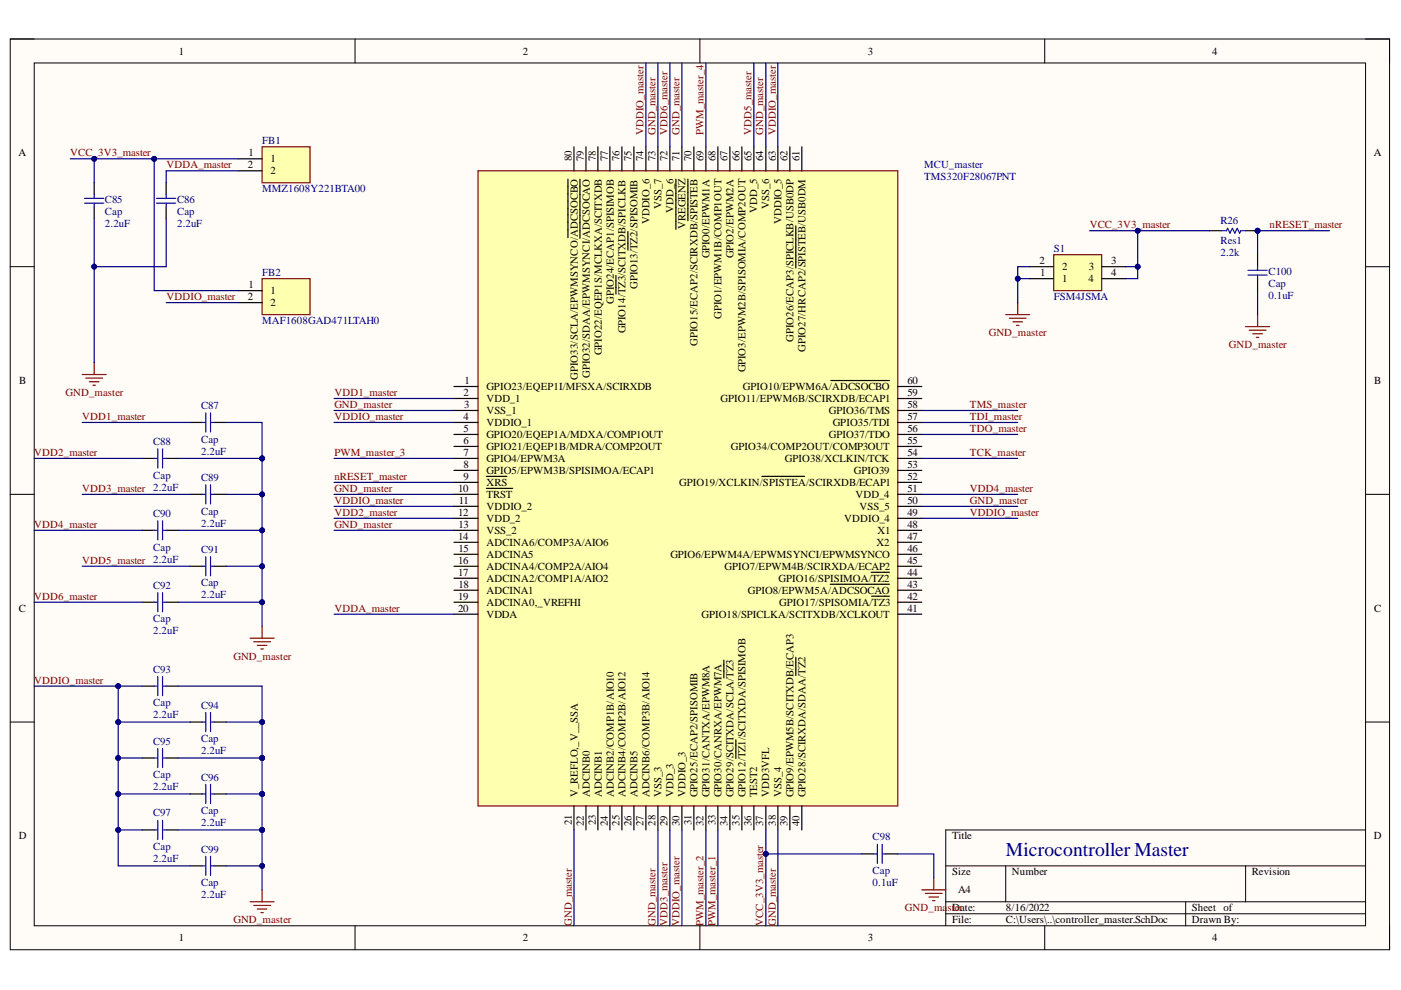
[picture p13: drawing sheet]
<svg xmlns="http://www.w3.org/2000/svg" width="297mm" height="210mm" viewBox="0 0 297 210" stroke-linecap="round" stroke-linejoin="round" font-family="sans-serif">
<defs><g id="words">
<text font-size="4.1" fill="#000080" x="213.3" y="181.4">Microcontroller Master</text>
<g font-size="2.3">
<text x="37.9" y="11.6">1</text>
<text x="110.8" y="11.6">2</text>
<text x="184" y="11.6">3</text>
<text x="257" y="11.6">4</text>
<text x="3.9" y="33.1">A</text>
<text x="52.5" y="35.7">2</text>
<text x="52.7" y="33.1">1</text>
<text x="57.4" y="34.4">1</text>
<text x="121.2" y="34.1" transform="rotate(-90 121.2 34.1)">80</text>
<text x="123.8" y="34.1" transform="rotate(-90 123.8 34.1)">79</text>
<text x="126.3" y="34.1" transform="rotate(-90 126.3 34.1)">78</text>
<text x="128.8" y="34.1" transform="rotate(-90 128.8 34.1)">77</text>
<text x="131.4" y="34.1" transform="rotate(-90 131.4 34.1)">76</text>
<text x="133.9" y="34.1" transform="rotate(-90 133.9 34.1)">75</text>
<text x="136.5" y="34.1" transform="rotate(-90 136.5 34.1)">74</text>
<text x="139" y="34.1" transform="rotate(-90 139 34.1)">73</text>
<text x="141.5" y="34.1" transform="rotate(-90 141.5 34.1)">72</text>
<text x="144.1" y="34.1" transform="rotate(-90 144.1 34.1)">71</text>
<text x="146.6" y="34.1" transform="rotate(-90 146.6 34.1)">70</text>
<text x="149.1" y="34.1" transform="rotate(-90 149.1 34.1)">69</text>
<text x="151.7" y="34.1" transform="rotate(-90 151.7 34.1)">68</text>
<text x="154.2" y="34.1" transform="rotate(-90 154.2 34.1)">67</text>
<text x="156.8" y="34.1" transform="rotate(-90 156.8 34.1)">66</text>
<text x="159.3" y="34.1" transform="rotate(-90 159.3 34.1)">65</text>
<text x="161.8" y="34.1" transform="rotate(-90 161.8 34.1)">64</text>
<text x="164.5" y="34.1" transform="rotate(-90 164.5 34.1)">63</text>
<text x="167" y="34.1" transform="rotate(-90 167 34.1)">62</text>
<text x="169.5" y="34.1" transform="rotate(-90 169.5 34.1)">61</text>
<text x="291.3" y="33.1">A</text>
<text x="57.4" y="36.9">2</text>
<text x="137.7" y="47.6" transform="rotate(-90 137.7 47.6)">VDDIO_6</text>
<text x="140.3" y="44.4" transform="rotate(-90 140.3 44.4)">VSS_7</text>
<text x="142.8" y="45.1" transform="rotate(-90 142.8 45.1)">VDD_6</text>
<text x="160.6" y="45.1" transform="rotate(-90 160.6 45.1)">VDD_5</text>
<text x="163.1" y="44.4" transform="rotate(-90 163.1 44.4)">VSS_6</text>
<text x="165.7" y="47.5" transform="rotate(-90 165.7 47.5)">VDDIO_5</text>
<text x="145.3" y="48.6" transform="rotate(-90 145.3 48.6)">VREGENZ</text>
<text x="150.4" y="54.8" transform="rotate(-90 150.4 54.8)">GPIO0/EPWM1A</text>
<text x="155.5" y="54.8" transform="rotate(-90 155.5 54.8)">GPIO2/EPWM2A</text>
<text x="220.4" y="56">2</text>
<text x="220.5" y="58.6">1</text>
<text x="225.2" y="59.8">1</text>
<text x="225.2" y="57.3">2</text>
<text x="230.8" y="59.8">4</text>
<text x="230.9" y="57.3">3</text>
<text x="235.6" y="56">3</text>
<text x="235.6" y="58.6">4</text>
<text x="52.5" y="63.6">2</text>
<text x="52.7" y="61.1">1</text>
<text x="57.4" y="62.4">1</text>
<text x="57.4" y="64.9">2</text>
<text x="130.1" y="64.4" transform="rotate(-90 130.1 64.4)">GPIO24/ECAP1/SPISIMOB</text>
<text x="135.2" y="61.3" transform="rotate(-90 135.2 61.3)">GPIO13/TZ2/SPISOMIB</text>
<text x="132.6" y="70.7" transform="rotate(-90 132.6 70.7)">GPIO14/TZ3/SCITXDB/SPICLKB</text>
<text x="153" y="67.6" transform="rotate(-90 153 67.6)">GPIO1/EPWM1B/COMP1OUT</text>
<text x="127.6" y="75.3" transform="rotate(-90 127.6 75.3)">GPIO22/EQEP1S/MCLKXA/SCITXDB</text>
<text x="147.9" y="73.3" transform="rotate(-90 147.9 73.3)">GPIO15/ECAP2/SCIRXDB/SPISTEB</text>
<text x="168.3" y="72.4" transform="rotate(-90 168.3 72.4)">GPIO26/ECAP3/SPICLKB/USB0DP</text>
<text x="170.8" y="74.6" transform="rotate(-90 170.8 74.6)">GPIO27/HRCAP2/SPISTEB/USB0DM</text>
<text x="4.1" y="81.4">B</text>
<text x="98.3" y="83.9">2</text>
<text x="98.5" y="81.4">1</text>
<text x="103.1" y="82.7">GPIO23/EQEP1I/MFSXA/SCIRXDB</text>
<text x="122.5" y="80.5" transform="rotate(-90 122.5 80.5)">GPIO33/SCLA/EPWMSYNCO/ADCSOCBO</text>
<text x="125" y="80.1" transform="rotate(-90 125 80.1)">GPIO32/SDAA/EPWMSYNCI/ADCSOCAO</text>
<text x="157.5" y="82.7">GPIO10/EPWM6A/ADCSOCBO</text>
<text x="158" y="78.9" transform="rotate(-90 158 78.9)">GPIO3/EPWM2B/SPISOMIA/COMP2OUT</text>
<text x="192.4" y="81.4">60</text>
<text x="192.4" y="83.9">59</text>
<text x="291.4" y="81.4">B</text>
<text x="98.3" y="89">4</text>
<text x="98.4" y="86.5">3</text>
<text x="103.1" y="85.2">VDD_1</text>
<text x="103.1" y="87.7">VSS_1</text>
<text x="152.8" y="85.2">GPIO11/EPWM6B/SCIRXDB/ECAP1</text>
<text x="175.7" y="87.7">GPIO36/TMS</text>
<text x="192.4" y="86.5">58</text>
<text x="192.4" y="89">57</text>
<text x="98.3" y="91.5">5</text>
<text x="98.3" y="94.2">6</text>
<text x="103.1" y="90.3">VDDIO_1</text>
<text x="103.1" y="92.9">GPIO20/EQEP1A/MDXA/COMP1OUT</text>
<text x="103.1" y="95.4">GPIO21/EQEP1B/MDRA/COMP2OUT</text>
<text x="155" y="95.4">GPIO34/COMP2OUT/COMP3OUT</text>
<text x="175.7" y="92.9">GPIO37/TDO</text>
<text x="176.6" y="90.3">GPIO35/TDI</text>
<text x="192.4" y="91.5">56</text>
<text x="192.4" y="94.2">55</text>
<text x="98.3" y="96.7">7</text>
<text x="98.3" y="99.2">8</text>
<text x="98.3" y="101.8">9</text>
<text x="103.1" y="98">GPIO4/EPWM3A</text>
<text x="103.1" y="100.5">GPIO5/EPWM3B/SPISIMOA/ECAP1</text>
<text x="166.4" y="98">GPIO38/XCLKIN/TCK</text>
<text x="181" y="100.5">GPIO39</text>
<text x="192.4" y="96.7">54</text>
<text x="192.4" y="99.2">53</text>
<text x="192.4" y="101.8">52</text>
<text x="97.1" y="104.3">10</text>
<text x="97.3" y="106.8">11</text>
<text x="103.1" y="103">XRS</text>
<text x="103.1" y="105.6">TRST</text>
<text x="144" y="103">GPIO19/XCLKIN/SPISTEA/SCIRXDB/ECAP1</text>
<text x="181.4" y="105.6">VDD_4</text>
<text x="192.4" y="104.3">51</text>
<text x="192.4" y="106.8">50</text>
<text x="97.1" y="109.4">12</text>
<text x="97.2" y="111.9">13</text>
<text x="103.1" y="108.1">VDDIO_2</text>
<text x="103.1" y="110.6">VDD_2</text>
<text x="103.1" y="113.2">VSS_2</text>
<text x="179" y="110.6">VDDIO_4</text>
<text x="182.2" y="108.1">VSS_5</text>
<text x="186" y="113.2">X1</text>
<text x="192.4" y="109.4">49</text>
<text x="192.4" y="111.9">48</text>
<text x="97.1" y="114.4">14</text>
<text x="97.1" y="119.5">16</text>
<text x="97.2" y="117">15</text>
<text x="103.1" y="115.7">ADCINA6/COMP3A/AIO6</text>
<text x="103.1" y="118.3">ADCINA5</text>
<text x="142.1" y="118.3">GPIO6/EPWM4A/EPWMSYNCI/EPWMSYNCO</text>
<text x="185.9" y="115.7">X2</text>
<text x="192.4" y="114.4">47</text>
<text x="192.4" y="117">46</text>
<text x="192.4" y="119.5">45</text>
<text x="97.1" y="122.1">17</text>
<text x="97.2" y="124.6">18</text>
<text x="103.1" y="120.8">ADCINA4/COMP2A/AIO4</text>
<text x="103.1" y="123.3">ADCINA2/COMP1A/AIO2</text>
<text x="103.1" y="125.9">ADCINA1</text>
<text x="153.6" y="120.8">GPIO7/EPWM4B/SCIRXDA/ECAP2</text>
<text x="158.5" y="125.9">GPIO8/EPWM5A/ADCSOCAO</text>
<text x="165.1" y="123.3">GPIO16/SPISIMOA/TZ2</text>
<text x="192.4" y="122.1">44</text>
<text x="192.4" y="124.6">43</text>
<text x="4" y="129.7">C</text>
<text x="97.1" y="127.1">19</text>
<text x="97.1" y="129.7">20</text>
<text x="103.1" y="128.4">ADCINA0,_VREFHI</text>
<text x="103.1" y="130.9">VDDA</text>
<text x="148.7" y="130.9">GPIO18/SPICLKA/SCITXDB/XCLKOUT</text>
<text x="165.2" y="128.4">GPIO17/SPISOMIA/TZ3</text>
<text x="192.4" y="127.1">42</text>
<text x="192.4" y="129.7">41</text>
<text x="291.4" y="129.7">C</text>
<text x="122.5" y="169.1" transform="rotate(-90 122.5 169.1)">V_REFLO,_V__SSA</text>
<text x="125" y="169.1" transform="rotate(-90 125 169.1)">ADCINB0</text>
<text x="127.6" y="169.1" transform="rotate(-90 127.6 169.1)">ADCINB1</text>
<text x="130.1" y="169.1" transform="rotate(-90 130.1 169.1)">ADCINB2/COMP1B/AIO10</text>
<text x="132.6" y="169.1" transform="rotate(-90 132.6 169.1)">ADCINB4/COMP2B/AIO12</text>
<text x="135.2" y="169.1" transform="rotate(-90 135.2 169.1)">ADCINB5</text>
<text x="137.7" y="169.1" transform="rotate(-90 137.7 169.1)">ADCINB6/COMP3B/AIO14</text>
<text x="140.3" y="169.1" transform="rotate(-90 140.3 169.1)">VSS_3</text>
<text x="142.8" y="169.1" transform="rotate(-90 142.8 169.1)">VDD_3</text>
<text x="145.3" y="169.1" transform="rotate(-90 145.3 169.1)">VDDIO_3</text>
<text x="147.9" y="169.1" transform="rotate(-90 147.9 169.1)">GPIO25/ECAP2/SPISOMIB</text>
<text x="150.4" y="169.1" transform="rotate(-90 150.4 169.1)">GPIO31/CANTXA/EPWM8A</text>
<text x="153" y="169.1" transform="rotate(-90 153 169.1)">GPIO30/CANRXA/EPWM7A</text>
<text x="155.5" y="169.1" transform="rotate(-90 155.5 169.1)">GPIO29/SCITXDA/SCLA/TZ3</text>
<text x="158" y="169.1" transform="rotate(-90 158 169.1)">GPIO12/TZ1/SCITXDA/SPISIMOB</text>
<text x="160.6" y="169.1" transform="rotate(-90 160.6 169.1)">TEST2</text>
<text x="163.1" y="169.1" transform="rotate(-90 163.1 169.1)">VDD3VFL</text>
<text x="165.7" y="169.1" transform="rotate(-90 165.7 169.1)">VSS_4</text>
<text x="168.3" y="169.1" transform="rotate(-90 168.3 169.1)">GPIO9/EPWM5B/SCITXDB/ECAP3</text>
<text x="170.8" y="169.1" transform="rotate(-90 170.8 169.1)">GPIO28/SCIRXDA/SDAA/TZ2</text>
<text x="4" y="177.9">D</text>
<text x="121.2" y="174.9" transform="rotate(-90 121.2 174.9)">21</text>
<text x="123.8" y="175.1" transform="rotate(-90 123.8 175.1)">22</text>
<text x="126.3" y="175" transform="rotate(-90 126.3 175)">23</text>
<text x="128.8" y="175.1" transform="rotate(-90 128.8 175.1)">24</text>
<text x="131.4" y="175.1" transform="rotate(-90 131.4 175.1)">25</text>
<text x="133.9" y="175.1" transform="rotate(-90 133.9 175.1)">26</text>
<text x="136.5" y="175.1" transform="rotate(-90 136.5 175.1)">27</text>
<text x="139" y="175.1" transform="rotate(-90 139 175.1)">28</text>
<text x="141.5" y="175.1" transform="rotate(-90 141.5 175.1)">29</text>
<text x="144.1" y="175.1" transform="rotate(-90 144.1 175.1)">30</text>
<text x="146.6" y="174.9" transform="rotate(-90 146.6 174.9)">31</text>
<text x="149.1" y="175.1" transform="rotate(-90 149.1 175.1)">32</text>
<text x="151.7" y="175" transform="rotate(-90 151.7 175)">33</text>
<text x="154.2" y="175.1" transform="rotate(-90 154.2 175.1)">34</text>
<text x="156.8" y="175.1" transform="rotate(-90 156.8 175.1)">35</text>
<text x="159.3" y="175.1" transform="rotate(-90 159.3 175.1)">36</text>
<text x="161.8" y="175.1" transform="rotate(-90 161.8 175.1)">37</text>
<text x="164.5" y="175.1" transform="rotate(-90 164.5 175.1)">38</text>
<text x="167" y="175.1" transform="rotate(-90 167 175.1)">39</text>
<text x="169.5" y="175.1" transform="rotate(-90 169.5 175.1)">40</text>
<text x="201.9" y="177.9">Title</text>
<text x="291.3" y="177.9">D</text>
<text x="201.9" y="185.6">Size</text>
<text x="214.5" y="185.6">Number</text>
<text x="265.4" y="185.6">Revision</text>
<text x="203.1" y="189.4">A4</text>
<text x="201.9" y="195.8">File:</text>
<text x="213.3" y="193.2">8/16/2022</text>
<text x="213.3" y="195.8">C:\Users\..\controller_master.SchDoc</text>
<text x="252.7" y="193.2">Sheet of</text>
<text x="252.7" y="195.8">Drawn By:</text>
<text x="37.9" y="199.6">1</text>
<text x="110.8" y="199.6">2</text>
<text x="184" y="199.6">3</text>
<text x="257" y="199.6">4</text>
</g>
<g font-size="2.3" fill="#800000">
<text x="136.5" y="28.6" transform="rotate(-90 136.5 28.6)">VDDIO_master</text>
<text x="139" y="28.6" transform="rotate(-90 139 28.6)">GND_master</text>
<text x="141.5" y="28.6" transform="rotate(-90 141.5 28.6)">VDD6_master</text>
<text x="144.1" y="28.6" transform="rotate(-90 144.1 28.6)">GND_master</text>
<text x="149.1" y="28.6" transform="rotate(-90 149.1 28.6)">PWM_master_4</text>
<text x="159.3" y="28.6" transform="rotate(-90 159.3 28.6)">VDD5_master</text>
<text x="161.8" y="28.6" transform="rotate(-90 161.8 28.6)">GND_master</text>
<text x="164.5" y="28.6" transform="rotate(-90 164.5 28.6)">VDDIO_master</text>
<text x="14.9" y="33.1">VCC_3V3_master</text>
<text x="35.3" y="35.7">VDDA_master</text>
<text x="231" y="48.3">VCC_3V3_master</text>
<text x="269.2" y="48.3">nRESET_master</text>
<text x="35.3" y="63.6">VDDIO_master</text>
<text x="209.6" y="71.3">GND_master</text>
<text x="260.6" y="73.8">GND_master</text>
<text x="13.9" y="83.9">GND_master</text>
<text x="70.9" y="83.9">VDD1_master</text>
<text x="17.4" y="89">VDD1_master</text>
<text x="70.9" y="89">VDDIO_master</text>
<text x="70.9" y="86.5">GND_master</text>
<text x="205.7" y="86.5">TMS_master</text>
<text x="205.7" y="89">TDI_master</text>
<text x="205.7" y="91.5">TDO_master</text>
<text x="7.3" y="96.7">VDD2_master</text>
<text x="70.9" y="101.8">nRESET_master</text>
<text x="70.9" y="96.7">PWM_master_3</text>
<text x="205.7" y="96.7">TCK_master</text>
<text x="17.4" y="104.3">VDD3_master</text>
<text x="70.9" y="106.8">VDDIO_master</text>
<text x="70.9" y="104.3">GND_master</text>
<text x="205.7" y="106.8">GND_master</text>
<text x="205.7" y="104.3">VDD4_master</text>
<text x="7.3" y="111.9">VDD4_master</text>
<text x="70.9" y="109.4">VDD2_master</text>
<text x="70.9" y="111.9">GND_master</text>
<text x="205.7" y="109.4">VDDIO_master</text>
<text x="17.4" y="119.5">VDD5_master</text>
<text x="7.3" y="127.1">VDD6_master</text>
<text x="70.9" y="129.7">VDDA_master</text>
<text x="49.5" y="139.9">GND_master</text>
<text x="7.3" y="145">VDDIO_master</text>
<text x="49.5" y="195.8">GND_master</text>
<text x="121.2" y="196.3" transform="rotate(-90 121.2 196.3)">GND_master</text>
<text x="139" y="196.3" transform="rotate(-90 139 196.3)">GND_master</text>
<text x="141.5" y="196.3" transform="rotate(-90 141.5 196.3)">VDD3_master</text>
<text x="144.1" y="196.3" transform="rotate(-90 144.1 196.3)">VDDIO_master</text>
<text x="149.1" y="196.3" transform="rotate(-90 149.1 196.3)">PWM_master_2</text>
<text x="151.7" y="196.3" transform="rotate(-90 151.7 196.3)">PWM_master_1</text>
<text x="161.8" y="196.3" transform="rotate(-90 161.8 196.3)">VCC_3V3_master</text>
<text x="164.5" y="196.3" transform="rotate(-90 164.5 196.3)">GND_master</text>
<text x="191.9" y="193.2">GND_mastDate:</text>
<text x="202.5" y="193.2">er</text>
</g>
<g font-size="2.3" fill="#000080">
<text x="55.6" y="30.6">FB1</text>
<text x="195.9" y="35.7">MCU_master</text>
<text x="55.6" y="40.7">MMZ1608Y221BTA00</text>
<text x="195.9" y="38.2">TMS320F28067PNT</text>
<text x="22.2" y="43">C85</text>
<text x="22.2" y="45.6">Cap</text>
<text x="37.6" y="43">C86</text>
<text x="37.6" y="45.6">Cap</text>
<text x="258.8" y="47.6">R26</text>
<text x="22.2" y="48.1">2.2uF</text>
<text x="37.6" y="48.1">2.2uF</text>
<text x="223.4" y="53.5">S1</text>
<text x="258.8" y="51.7">Res1</text>
<text x="55.6" y="58.6">FB2</text>
<text x="258.8" y="54.3">2.2k</text>
<text x="268.9" y="58.3">C100</text>
<text x="223.4" y="63.6">FSM4JSMA</text>
<text x="268.9" y="63.4">0.1uF</text>
<text x="268.9" y="60.9">Cap</text>
<text x="55.6" y="68.7">MAF1608GAD471LTAH0</text>
<text x="42.6" y="86.7">C87</text>
<text x="32.5" y="94.4">C88</text>
<text x="42.6" y="93.9">Cap</text>
<text x="32.5" y="101.5">Cap</text>
<text x="42.6" y="96.4">2.2uF</text>
<text x="32.5" y="104.1">2.2uF</text>
<text x="42.6" y="102">C89</text>
<text x="32.5" y="109.6">C90</text>
<text x="42.6" y="111.7">2.2uF</text>
<text x="42.6" y="109.1">Cap</text>
<text x="32.5" y="119.3">2.2uF</text>
<text x="32.5" y="116.7">Cap</text>
<text x="42.6" y="117.2">C91</text>
<text x="32.5" y="124.8">C92</text>
<text x="42.6" y="124.3">Cap</text>
<text x="32.5" y="131.9">Cap</text>
<text x="42.6" y="126.9">2.2uF</text>
<text x="32.5" y="134.5">2.2uF</text>
<text x="32.5" y="142.7">C93</text>
<text x="32.5" y="149.8">Cap</text>
<text x="32.5" y="152.3">2.2uF</text>
<text x="42.6" y="150.3">C94</text>
<text x="32.5" y="157.9">C95</text>
<text x="42.6" y="159.9">2.2uF</text>
<text x="42.6" y="157.4">Cap</text>
<text x="32.5" y="167.5">2.2uF</text>
<text x="32.5" y="165">Cap</text>
<text x="42.6" y="165.5">C96</text>
<text x="32.5" y="173.1">C97</text>
<text x="42.6" y="172.6">Cap</text>
<text x="42.6" y="175.1">2.2uF</text>
<text x="185" y="178.2">C98</text>
<text x="32.5" y="182.8">2.2uF</text>
<text x="32.5" y="180.3">Cap</text>
<text x="42.6" y="180.8">C99</text>
<text x="185" y="185.4">Cap</text>
<text x="42.6" y="190.4">2.2uF</text>
<text x="42.6" y="187.9">Cap</text>
<text x="185" y="187.9">0.1uF</text>
</g>
</g></defs>
<path d="M2.2 8.3h292.4v193.1h-292.4z" fill-rule="evenodd" fill="#fffcf8"/>
<path d="M2.2 8.3h292.4v193.1h-292.4z" fill="none" stroke="#000" stroke-width=".21"/>
<path d="M7.3 13.4h282.2v182.9h-282.2z" fill-rule="evenodd" fill="#fffcf8"/>
<g fill="none" stroke="#000" stroke-width=".21">
<path d="M2.2 8.3h5.1M7.3 13.4h282.2v182.9h-282.2zM75.3 8.3v5M148.4 8.3v5M221.5 8.3v5.1M289.5 8.3h5.1v5.1M2.2 56.5h5.1M289.5 56.5h5.1M2.2 104.8h5.1M289.5 104.8h5.1M2.2 153.1h5.1M289.5 153.1h5.1"/>
<path d="M289.5 176h-89v20.3M75.3 196.3v5.1M148.4 196.3v5.1M200.5 183.6h89M200.5 191.2h89M200.5 193.7h89M213.2 183.6v7.6M221.5 196.3v5.1M251.4 191.2v5.1M264.1 183.6v7.6M294.6 196.3v5.1"/>
</g>
<path d="M101.3 36.2h89v134.7h-89z" fill-rule="evenodd" fill="#ffffb0"/>
<path d="M101.3 36.2h89v134.7h-89zM53 135.3h5.1M53.8 136.1h3.6M54.6 136.8h2M55.3 137.6h.5M55.6 132.8v2.5M195.4 188.7h5.1M196.2 189.4h3.6M197 190.2h2M197.7 190.9h.5M198 186.1v2.6" fill="none" stroke="#800000" stroke-width=".25"/>
<g fill="none" stroke="#000" stroke-width=".25">
<path d="M120.4 38v12.4M121.7 31.1v5.1M123 38v12.5M124.2 31.1v5.1M126.8 31.1v5.1M129.3 31.1v5.1M131.9 31.1v5.1M134.4 31.1v5.1M136.9 31.1v5.1M139.5 31.1v5.1M142 31.1v5.1M143.3 38v10.6"/>
<path d="M144.6 31.1v5.1M145.8 38v8.8M147.1 31.1v5.1M149.7 31.1v5.1M152.2 31.1v5.1M154.7 31.1v5.1M157.3 31.1v5.1M159.8 31.1v5.1M162.4 31.1v5.1M164.9 31.1v5.1M167.5 31.1v5.1M170 31.1v5.1"/>
<path d="M130.6 58.4v3.9M133.1 49.1v3.9M168.7 47.9v8.9M96.3 81.9h5M96.3 84.5h5M96.3 87h5M96.3 89.6h5M96.3 92.1h5M96.3 94.7h5M96.3 97.2h5M96.3 99.7h5M176.2 80.7h12.4"/>
<path d="M190.3 81.9h5.1M190.3 84.5h5.1M190.3 87h5.1M190.3 89.6h5.1M190.3 92.1h5.1M190.3 94.7h5.1M190.3 97.2h5.1M190.3 99.7h5.1M96.3 102.3h5M96.3 104.8h5M96.3 107.4h5M96.3 109.9h5"/>
<path d="M96.3 112.4h5M96.3 115h5M96.3 117.5h5M103.1 101h4.4M103.1 103.5h5.6M161.5 101h9.1M190.3 102.3h5.1M190.3 104.8h5.1M190.3 107.4h5.1M190.3 109.9h5.1M190.3 112.4h5.1M190.3 115h5.1"/>
<path d="M190.3 117.5h5.1M96.3 120.1h5M96.3 122.6h5M96.3 125.1h5M96.3 127.7h5M96.3 130.2h5M153.5 140v3.7M168.7 139.4v3.8M176 123.9h12.6M184.7 121.3h3.9M184.8 126.4h3.8M190.3 120.1h5.1"/>
<path d="M190.3 122.6h5.1M190.3 125.1h5.1M190.3 127.7h5.1M190.3 130.2h5.1M156 156.9v3.9M121.7 170.9v5.1M124.2 170.9v5.1M126.8 170.9v5.1M129.3 170.9v5.1M131.9 170.9v5.1M134.4 170.9v5.1M136.9 170.9v5.1"/>
<path d="M139.5 170.9v5.1M142 170.9v5.1M144.6 170.9v5.1M147.1 170.9v5.1M149.7 170.9v5.1M152.2 170.9v5.1M154.8 170.9v5.1M157.3 170.9v5.1M159.8 170.9v5.1M162.4 170.9v5.1M164.9 170.9v5.1M167.5 170.9v5.1"/>
<path d="M170 170.9v5.1"/>
</g>
<path d="M55.6 31.1h10.1v7.7h-10.1z" fill-rule="evenodd" fill="#ffffb0"/>
<path d="M55.6 31.1h10.1v7.7h-10.1z" fill="none" stroke="#800000" stroke-width=".25"/>
<path d="M50.5 33.7h5.1M50.5 36.2h5.1" fill="none" stroke="#000" stroke-width=".25"/>
<path d="M55.6 59.1h10.1v7.6h-10.1z" fill-rule="evenodd" fill="#ffffb0"/>
<path d="M55.6 59.1h10.1v7.6h-10.1zM17.4 79.4h5.1M20 76.9v2.5M18.2 80.2h3.6M19 80.9h2M19.7 81.7h.5M53 191.2h5.1M53.8 192h3.6M54.6 192.7h2M55.3 193.5h.5M55.6 188.7v2.5" fill="none" stroke="#800000" stroke-width=".25"/>
<g fill="none" stroke="#000" stroke-width=".25">
<path d="M20 38.8v2.5M35.2 38.8v2.5M20 43.8v2.6M35.2 43.8v2.6M50.5 61.6h5.1M50.5 64.2h5.1M30.1 97.2h2.6M35.2 97.2h2.6M40.3 89.6h2.6M45.4 89.6h2.5M30.1 112.4h2.6M35.2 112.4h2.6"/>
<path d="M40.3 104.8h2.6M45.4 104.8h2.5M30.1 127.7h2.6M35.2 127.7h2.6M40.3 120.1h2.6M45.4 120.1h2.5M30.1 145.5h2.6M35.2 145.5h2.6M40.3 153.1h2.6M45.4 153.1h2.5M30.1 160.7h2.6M30.1 176h2.6"/>
<path d="M35.2 160.7h2.6M35.2 176h2.6M40.3 168.3h2.6M45.4 168.3h2.5M40.3 183.6h2.6M45.4 183.6h2.5M182.7 181h2.6M187.8 181h2.5"/>
</g>
<g fill="none" stroke="#00f" stroke-width=".25">
<path d="M17.9 43.1h4.1M17.9 42.1h4.1M20 41.3v.8M20 43.1v.7M33.2 43.1h4.1M33.2 42.1h4.1M35.2 41.3v.8M35.2 43.1v.7M32.7 97.2h.7M33.4 95.2v4M34.5 95.2v4M34.5 97.2h.7"/>
<path d="M42.9 89.6h.7M43.6 87.5v4.1M44.6 87.5v4.1M44.6 89.6h.8M32.7 112.4h.7M33.4 110.4v4.1M34.5 110.4v4.1M34.5 112.4h.7M42.9 104.8h.7M43.6 102.8v4M43.6 118v4.1M44.6 102.8v4"/>
<path d="M44.6 118v4.1M44.6 104.8h.8M32.7 127.7h.7M33.4 125.6v4.1M34.5 125.6v4.1M34.5 127.7h.7M42.9 120.1h.7M44.6 120.1h.8M32.7 145.5h.7M33.4 143.4v4.1M33.4 158.7v4M34.5 143.4v4.1"/>
<path d="M34.5 158.7v4M34.5 145.5h.7M42.9 153.1h.7M43.6 151.1v4M44.6 151.1v4M44.6 153.1h.8M32.7 160.7h.7M32.7 176h.7M33.4 173.9v4.1M34.5 173.9v4.1M34.5 160.7h.7M34.5 176h.7"/>
<path d="M42.9 168.3h.7M43.6 166.3v4.1M44.6 166.3v4.1M44.6 168.3h.8M186 179v4.1M187 179v4.1M42.9 183.6h.7M43.6 181.6v4M44.6 181.6v4M44.6 183.6h.8M185.3 181h.7M187 181h.8"/>
</g>
<circle cx="266.6" cy="48.9" r=".51" fill="#000080"/>
<circle cx="266.6" cy="48.9" r=".51" fill="none" stroke="#000080" stroke-width=".21"/>
<path d="M264.1 48.9h2.5" fill="none" stroke="#000" stroke-width=".25"/>
<circle cx="266.6" cy="48.9" r=".51" fill="#000080"/>
<circle cx="266.6" cy="48.9" r=".51" fill="none" stroke="#000080" stroke-width=".21"/>
<path d="M256.5 48.9h2.5M266.6 54v2.5M266.6 59.1v2.5" fill="none" stroke="#000" stroke-width=".25"/>
<path d="M259 48.9h1l.3-.5 .5 1 .5-1 .5 1 .5-1 .5 1 .3-.5h1M264.6 58.3h4.1M264.6 57.3h4.1M266.6 56.5v.8M266.6 58.3v.8" fill="none" stroke="#00f" stroke-width=".25"/>
<path d="M264.1 69.2h5.1M264.9 70h3.5M265.6 70.8h2.1M266.4 71.5h.5M266.6 66.7v2.5" fill="none" stroke="#800000" stroke-width=".25"/>
<path d="M223.4 54h10.2v7.6h-10.2z" fill-rule="evenodd" fill="#ffffb0"/>
<path d="M223.4 54h10.2v7.6h-10.2zM213.2 66.7h5.1M214 67.5h3.6M214.8 68.2h2M215.5 69h.5M215.8 64.2v2.5" fill="none" stroke="#800000" stroke-width=".25"/>
<path d="M218.3 59.1h5.1M218.3 56.5h5.1M233.6 59.1h5.1M233.6 56.5h5.1" fill="none" stroke="#000" stroke-width=".25"/>
<path d="M32.7 33.7v27.9h17.8" fill="none" stroke="#000080" stroke-width=".25"/>
<circle cx="32.7" cy="33.7" r=".51" fill="#000080"/>
<circle cx="32.7" cy="33.7" r=".51" fill="none" stroke="#000080" stroke-width=".21"/>
<path d="M20 33.7v5.1" fill="none" stroke="#000080" stroke-width=".25"/>
<circle cx="20" cy="33.7" r=".51" fill="#000080"/>
<circle cx="20" cy="33.7" r=".51" fill="none" stroke="#000080" stroke-width=".21"/>
<path d="M20 46.4v30.5" fill="none" stroke="#000080" stroke-width=".25"/>
<circle cx="20" cy="56.5" r=".51" fill="#000080"/>
<circle cx="20" cy="56.5" r=".51" fill="none" stroke="#000080" stroke-width=".21"/>
<path d="M14.9 33.7h35.6M35.2 64.2h15.3M195.4 87h20.4M195.4 89.6h20.4M195.4 92.1h20.4M195.4 97.2h20.4M70.8 104.8h25.5M70.8 130.2h25.5" fill="none" stroke="#000080" stroke-width=".25"/>
<circle cx="20" cy="33.7" r=".51" fill="#000080"/>
<circle cx="20" cy="33.7" r=".51" fill="none" stroke="#000080" stroke-width=".21"/>
<circle cx="32.7" cy="33.7" r=".51" fill="#000080"/>
<circle cx="32.7" cy="33.7" r=".51" fill="none" stroke="#000080" stroke-width=".21"/>
<path d="M50.5 36.2h-15.3v2.6M35.2 46.4v10.1h-15.2" fill="none" stroke="#000080" stroke-width=".25"/>
<circle cx="20" cy="56.5" r=".51" fill="#000080"/>
<circle cx="20" cy="56.5" r=".51" fill="none" stroke="#000080" stroke-width=".21"/>
<g fill="none" stroke="#000080" stroke-width=".25">
<path d="M136.9 13.3v17.8M139.5 13.3v17.8M142 13.3v17.8M159.8 13.3v17.8M162.4 13.3v17.8M164.9 13.3v17.8M7.3 97.2h22.8M17.4 89.6h22.9M37.8 97.2h17.8M70.8 89.6h25.5M70.8 84.5h25.5M70.8 87h25.5"/>
<path d="M7.3 112.4h22.8M17.4 104.8h22.9M70.8 107.4h25.5M70.8 109.9h25.5M70.8 112.4h25.5M195.4 107.4h20.4M195.4 109.9h20.4M195.4 104.8h20.4M7.3 127.7h22.8M17.4 120.1h22.9M121.7 176v20.3M139.5 176v20.3"/>
<path d="M142 176v20.3M144.6 176v20.3M164.9 176v20.3"/>
</g>
<circle cx="55.6" cy="97.2" r=".51" fill="#000080"/>
<circle cx="55.6" cy="97.2" r=".51" fill="none" stroke="#000080" stroke-width=".21"/>
<path d="M47.9 104.8h7.7" fill="none" stroke="#000080" stroke-width=".25"/>
<circle cx="55.6" cy="104.8" r=".51" fill="#000080"/>
<circle cx="55.6" cy="104.8" r=".51" fill="none" stroke="#000080" stroke-width=".21"/>
<path d="M47.9 89.6h7.7v7.6" fill="none" stroke="#000080" stroke-width=".25"/>
<circle cx="55.6" cy="97.2" r=".51" fill="#000080"/>
<circle cx="55.6" cy="97.2" r=".51" fill="none" stroke="#000080" stroke-width=".21"/>
<path d="M37.8 112.4h17.8" fill="none" stroke="#000080" stroke-width=".25"/>
<circle cx="55.6" cy="112.4" r=".51" fill="#000080"/>
<circle cx="55.6" cy="112.4" r=".51" fill="none" stroke="#000080" stroke-width=".21"/>
<path d="M47.9 120.1h7.7" fill="none" stroke="#000080" stroke-width=".25"/>
<circle cx="55.6" cy="120.1" r=".51" fill="#000080"/>
<circle cx="55.6" cy="120.1" r=".51" fill="none" stroke="#000080" stroke-width=".21"/>
<path d="M37.8 127.7h17.8" fill="none" stroke="#000080" stroke-width=".25"/>
<circle cx="55.6" cy="127.7" r=".51" fill="#000080"/>
<circle cx="55.6" cy="127.7" r=".51" fill="none" stroke="#000080" stroke-width=".21"/>
<path d="M55.6 97.2v35.6" fill="none" stroke="#000080" stroke-width=".25"/>
<circle cx="55.6" cy="97.2" r=".51" fill="#000080"/>
<circle cx="55.6" cy="97.2" r=".51" fill="none" stroke="#000080" stroke-width=".21"/>
<circle cx="55.6" cy="104.8" r=".51" fill="#000080"/>
<circle cx="55.6" cy="104.8" r=".51" fill="none" stroke="#000080" stroke-width=".21"/>
<circle cx="55.6" cy="112.4" r=".51" fill="#000080"/>
<circle cx="55.6" cy="112.4" r=".51" fill="none" stroke="#000080" stroke-width=".21"/>
<circle cx="55.6" cy="120.1" r=".51" fill="#000080"/>
<circle cx="55.6" cy="120.1" r=".51" fill="none" stroke="#000080" stroke-width=".21"/>
<circle cx="55.6" cy="127.7" r=".51" fill="#000080"/>
<circle cx="55.6" cy="127.7" r=".51" fill="none" stroke="#000080" stroke-width=".21"/>
<path d="M47.9 153.1h7.7" fill="none" stroke="#000080" stroke-width=".25"/>
<circle cx="55.6" cy="153.1" r=".51" fill="#000080"/>
<circle cx="55.6" cy="153.1" r=".51" fill="none" stroke="#000080" stroke-width=".21"/>
<path d="M37.8 160.7h17.8" fill="none" stroke="#000080" stroke-width=".25"/>
<circle cx="55.6" cy="160.7" r=".51" fill="#000080"/>
<circle cx="55.6" cy="160.7" r=".51" fill="none" stroke="#000080" stroke-width=".21"/>
<path d="M47.9 168.3h7.7" fill="none" stroke="#000080" stroke-width=".25"/>
<circle cx="55.6" cy="168.3" r=".51" fill="#000080"/>
<circle cx="55.6" cy="168.3" r=".51" fill="none" stroke="#000080" stroke-width=".21"/>
<path d="M37.8 176h17.8" fill="none" stroke="#000080" stroke-width=".25"/>
<circle cx="55.6" cy="176" r=".51" fill="#000080"/>
<circle cx="55.6" cy="176" r=".51" fill="none" stroke="#000080" stroke-width=".21"/>
<path d="M55.6 160.7v7.6" fill="none" stroke="#000080" stroke-width=".25"/>
<circle cx="55.6" cy="168.3" r=".51" fill="#000080"/>
<circle cx="55.6" cy="168.3" r=".51" fill="none" stroke="#000080" stroke-width=".21"/>
<circle cx="55.6" cy="160.7" r=".51" fill="#000080"/>
<circle cx="55.6" cy="160.7" r=".51" fill="none" stroke="#000080" stroke-width=".21"/>
<path d="M47.9 183.6h7.7" fill="none" stroke="#000080" stroke-width=".25"/>
<circle cx="55.6" cy="183.6" r=".51" fill="#000080"/>
<circle cx="55.6" cy="183.6" r=".51" fill="none" stroke="#000080" stroke-width=".21"/>
<path d="M55.6 168.3v7.7" fill="none" stroke="#000080" stroke-width=".25"/>
<circle cx="55.6" cy="176" r=".51" fill="#000080"/>
<circle cx="55.6" cy="176" r=".51" fill="none" stroke="#000080" stroke-width=".21"/>
<circle cx="55.6" cy="168.3" r=".51" fill="#000080"/>
<circle cx="55.6" cy="168.3" r=".51" fill="none" stroke="#000080" stroke-width=".21"/>
<path d="M25.1 145.5v7.6h15.2" fill="none" stroke="#000080" stroke-width=".25"/>
<circle cx="25.1" cy="153.1" r=".51" fill="#000080"/>
<circle cx="25.1" cy="153.1" r=".51" fill="none" stroke="#000080" stroke-width=".21"/>
<circle cx="25.1" cy="145.5" r=".51" fill="#000080"/>
<circle cx="25.1" cy="145.5" r=".51" fill="none" stroke="#000080" stroke-width=".21"/>
<path d="M25.1 153.1v7.6h5" fill="none" stroke="#000080" stroke-width=".25"/>
<circle cx="25.1" cy="160.7" r=".51" fill="#000080"/>
<circle cx="25.1" cy="160.7" r=".51" fill="none" stroke="#000080" stroke-width=".21"/>
<circle cx="25.1" cy="153.1" r=".51" fill="#000080"/>
<circle cx="25.1" cy="153.1" r=".51" fill="none" stroke="#000080" stroke-width=".21"/>
<path d="M25.1 160.7v7.6h15.2" fill="none" stroke="#000080" stroke-width=".25"/>
<circle cx="25.1" cy="168.3" r=".51" fill="#000080"/>
<circle cx="25.1" cy="168.3" r=".51" fill="none" stroke="#000080" stroke-width=".21"/>
<circle cx="25.1" cy="160.7" r=".51" fill="#000080"/>
<circle cx="25.1" cy="160.7" r=".51" fill="none" stroke="#000080" stroke-width=".21"/>
<path d="M25.1 168.3v7.7h5" fill="none" stroke="#000080" stroke-width=".25"/>
<circle cx="25.1" cy="176" r=".51" fill="#000080"/>
<circle cx="25.1" cy="176" r=".51" fill="none" stroke="#000080" stroke-width=".21"/>
<circle cx="25.1" cy="168.3" r=".51" fill="#000080"/>
<circle cx="25.1" cy="168.3" r=".51" fill="none" stroke="#000080" stroke-width=".21"/>
<path d="M25.1 176v7.6h15.2" fill="none" stroke="#000080" stroke-width=".25"/>
<circle cx="25.1" cy="176" r=".51" fill="#000080"/>
<circle cx="25.1" cy="176" r=".51" fill="none" stroke="#000080" stroke-width=".21"/>
<path d="M7.3 145.5h22.8" fill="none" stroke="#000080" stroke-width=".25"/>
<circle cx="25.1" cy="145.5" r=".51" fill="#000080"/>
<circle cx="25.1" cy="145.5" r=".51" fill="none" stroke="#000080" stroke-width=".21"/>
<path d="M37.8 145.5h17.8v15.2" fill="none" stroke="#000080" stroke-width=".25"/>
<circle cx="55.6" cy="153.1" r=".51" fill="#000080"/>
<circle cx="55.6" cy="153.1" r=".51" fill="none" stroke="#000080" stroke-width=".21"/>
<circle cx="55.6" cy="160.7" r=".51" fill="#000080"/>
<circle cx="55.6" cy="160.7" r=".51" fill="none" stroke="#000080" stroke-width=".21"/>
<path d="M55.6 176v12.7" fill="none" stroke="#000080" stroke-width=".25"/>
<circle cx="55.6" cy="176" r=".51" fill="#000080"/>
<circle cx="55.6" cy="176" r=".51" fill="none" stroke="#000080" stroke-width=".21"/>
<circle cx="55.6" cy="183.6" r=".51" fill="#000080"/>
<circle cx="55.6" cy="183.6" r=".51" fill="none" stroke="#000080" stroke-width=".21"/>
<path d="M144.6 13.3v17.8M162.4 176v20.3" fill="none" stroke="#000080" stroke-width=".25"/>
<circle cx="162.4" cy="181" r=".51" fill="#000080"/>
<circle cx="162.4" cy="181" r=".51" fill="none" stroke="#000080" stroke-width=".21"/>
<path d="M162.4 181h20.3" fill="none" stroke="#000080" stroke-width=".25"/>
<circle cx="162.4" cy="181" r=".51" fill="#000080"/>
<circle cx="162.4" cy="181" r=".51" fill="none" stroke="#000080" stroke-width=".21"/>
<path d="M231 48.9h25.5M190.3 181h7.7v5.1" fill="none" stroke="#000080" stroke-width=".25"/>
<circle cx="241.2" cy="48.9" r=".51" fill="#000080"/>
<circle cx="241.2" cy="48.9" r=".51" fill="none" stroke="#000080" stroke-width=".21"/>
<path d="M281.9 48.9h-15.3v5.1" fill="none" stroke="#000080" stroke-width=".25"/>
<circle cx="266.6" cy="48.9" r=".51" fill="#000080"/>
<circle cx="266.6" cy="48.9" r=".51" fill="none" stroke="#000080" stroke-width=".21"/>
<path d="M238.7 56.5h2.5M266.6 61.6v5.1" fill="none" stroke="#000080" stroke-width=".25"/>
<circle cx="241.2" cy="56.5" r=".51" fill="#000080"/>
<circle cx="241.2" cy="56.5" r=".51" fill="none" stroke="#000080" stroke-width=".21"/>
<path d="M241.2 48.9v10.2h-2.5" fill="none" stroke="#000080" stroke-width=".25"/>
<circle cx="241.2" cy="48.9" r=".51" fill="#000080"/>
<circle cx="241.2" cy="48.9" r=".51" fill="none" stroke="#000080" stroke-width=".21"/>
<circle cx="241.2" cy="56.5" r=".51" fill="#000080"/>
<circle cx="241.2" cy="56.5" r=".51" fill="none" stroke="#000080" stroke-width=".21"/>
<path d="M218.3 56.5h-2.5v2.6h2.5" fill="none" stroke="#000080" stroke-width=".25"/>
<circle cx="215.8" cy="59.1" r=".51" fill="#000080"/>
<circle cx="215.8" cy="59.1" r=".51" fill="none" stroke="#000080" stroke-width=".21"/>
<path d="M215.8 59.1v5.1" fill="none" stroke="#000080" stroke-width=".25"/>
<circle cx="215.8" cy="59.1" r=".51" fill="#000080"/>
<circle cx="215.8" cy="59.1" r=".51" fill="none" stroke="#000080" stroke-width=".21"/>
<path d="M149.7 13.3v17.8M70.8 97.2h25.5M70.8 102.3h25.5M149.7 176v20.3M152.2 176v20.3" fill="none" stroke="#000080" stroke-width=".25"/>
<use href="#words"/>
</svg>
